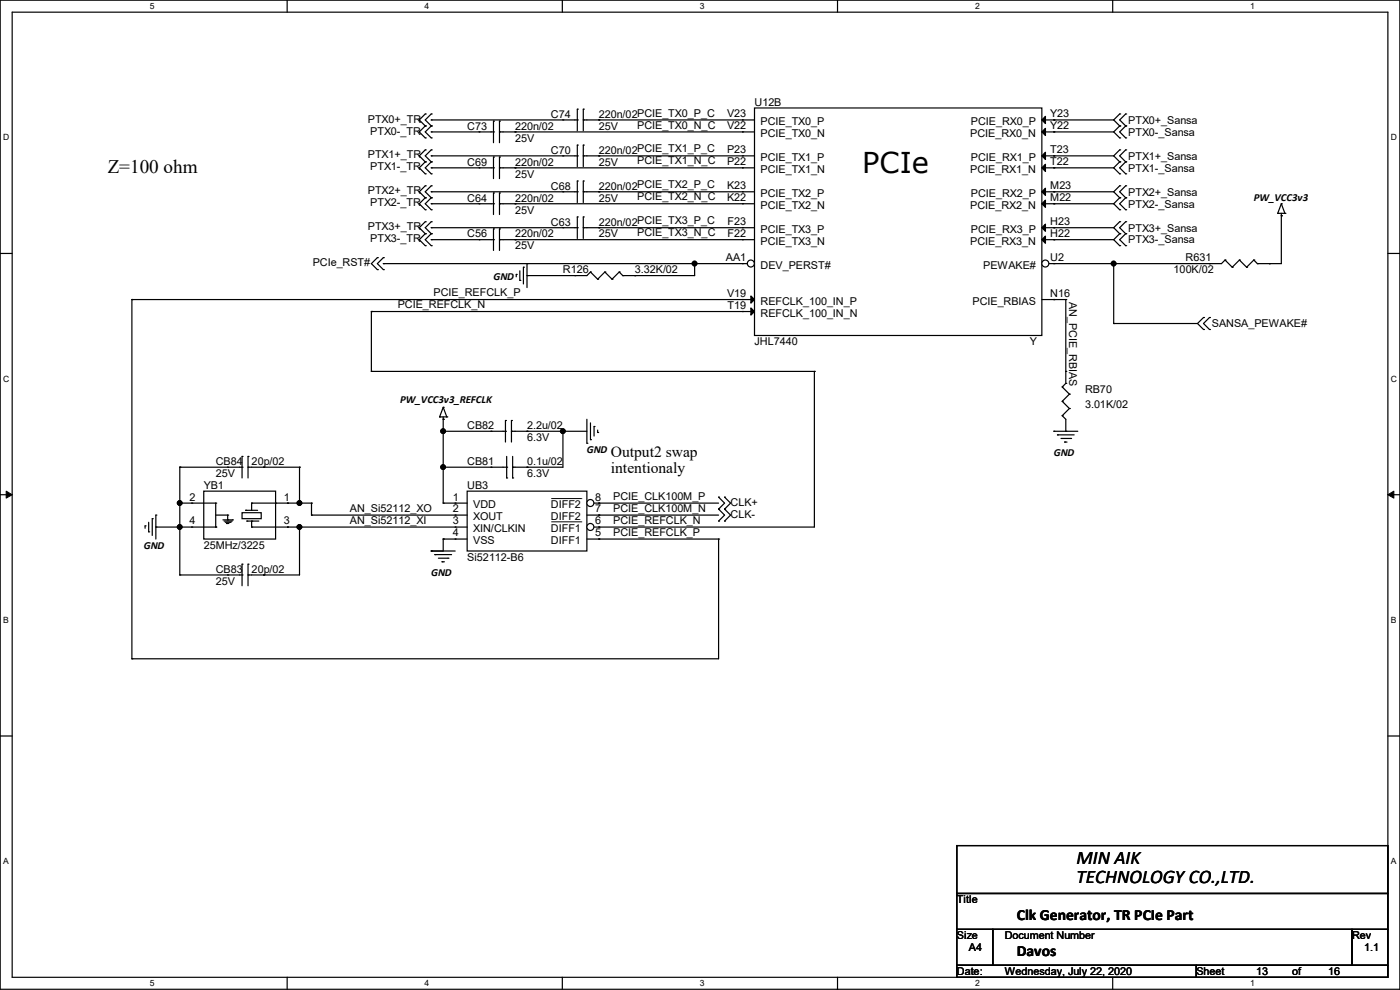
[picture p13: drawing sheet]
<svg xmlns="http://www.w3.org/2000/svg" width="297mm" height="210mm" viewBox="0 0 297 210" stroke-linecap="round" stroke-linejoin="round" font-family="sans-serif">
<defs><g id="words">
<text font-size="6.1" x="182.9" y="36.6">PCIe</text>
<g font-size="4.1">
<text x="22.9" y="36.7">Z=100 ohm</text>
<text x="228.4" y="183.2">MIN AIK</text>
<text x="228.4" y="187.3">TECHNOLOGY CO.,LTD.</text>
</g>
<g font-size="3.3">
<text x="129.6" y="97">Output2 swap</text>
<text x="129.6" y="100.4">intentionaly</text>
<text x="215.7" y="195.2">Clk Generator, TR PCIe Part</text>
<text x="215.7" y="202.8">Davos</text>
</g>
<g font-size="2.3">
<text x="160.1" y="22.4">U12B</text>
<text x="78" y="26">PTX0+_TR</text>
<text x="78.5" y="28.5">PTX0-_TR</text>
<text x="99.1" y="27.5">C73</text>
<text x="109.3" y="27.5">220n/02</text>
<text x="116.9" y="25">C74</text>
<text x="127" y="25">220n/02PCIE_TX0_P_C</text>
<text x="127" y="27.5">25V</text>
<text x="135.2" y="27.3">PCIE_TX0_N_C</text>
<text x="154.2" y="24.9">V23</text>
<text x="154.2" y="27.4">V22</text>
<text x="161.3" y="26.5">PCIE_TX0_P</text>
<text x="161.3" y="29">PCIE_TX0_N</text>
<text x="205.8" y="29">PCIE_RX0_N</text>
<text x="206" y="26.5">PCIE_RX0_P</text>
<text x="222.8" y="24.9">Y23</text>
<text x="222.8" y="27.4">Y22</text>
<text x="239.3" y="26.2">PTX0+_Sansa</text>
<text x="239.3" y="28.8">PTX0-_Sansa</text>
<text x="78" y="33.6">PTX1+_TR</text>
<text x="99.1" y="35.1">C69</text>
<text x="109.3" y="35.1">220n/02</text>
<text x="109.3" y="30.1">25V</text>
<text x="116.9" y="32.6">C70</text>
<text x="127" y="32.6">220n/02PCIE_TX1_P_C</text>
<text x="127" y="35.1">25V</text>
<text x="135.2" y="34.9">PCIE_TX1_N_C</text>
<text x="154.2" y="32.5">P23</text>
<text x="154.2" y="35.1">P22</text>
<text x="161.3" y="34.1">PCIE_TX1_P</text>
<text x="206" y="34.1">PCIE_RX1_P</text>
<text x="222.8" y="32.5">T23</text>
<text x="222.8" y="35.1">T22</text>
<text x="239.3" y="33.9">PTX1+_Sansa</text>
<text x="78" y="41.2">PTX2+_TR</text>
<text x="78.5" y="36.2">PTX1-_TR</text>
<text x="109.3" y="37.7">25V</text>
<text x="116.9" y="40.2">C68</text>
<text x="127" y="40.2">220n/02PCIE_TX2_P_C</text>
<text x="154.2" y="40.1">K23</text>
<text x="161.3" y="36.7">PCIE_TX1_N</text>
<text x="161.3" y="41.7">PCIE_TX2_P</text>
<text x="205.8" y="36.7">PCIE_RX1_N</text>
<text x="206" y="41.7">PCIE_RX2_P</text>
<text x="222.8" y="40.1">M23</text>
<text x="239.3" y="36.4">PTX1-_Sansa</text>
<text x="239.3" y="41.5">PTX2+_Sansa</text>
<text x="78.5" y="43.8">PTX2-_TR</text>
<text x="99.1" y="42.8">C64</text>
<text x="109.3" y="42.8">220n/02</text>
<text x="109.3" y="45.3">25V</text>
<text x="116.9" y="47.8">C63</text>
<text x="127" y="42.8">25V</text>
<text x="127" y="47.8">220n/02PCIE_TX3_P_C</text>
<text x="135.2" y="42.5">PCIE_TX2_N_C</text>
<text x="154.2" y="42.7">K22</text>
<text x="154.4" y="47.8">F23</text>
<text x="161.3" y="44.3">PCIE_TX2_N</text>
<text x="205.8" y="44.3">PCIE_RX2_N</text>
<text x="222.8" y="42.7">M22</text>
<text x="222.8" y="47.8">H23</text>
<text x="239.3" y="44">PTX2-_Sansa</text>
<text x="266" y="42.6">PW_VCC3v3</text>
<text x="78" y="48.9">PTX3+_TR</text>
<text x="78.5" y="51.4">PTX3-_TR</text>
<text x="99.1" y="50.4">C56</text>
<text x="109.3" y="50.4">220n/02</text>
<text x="109.3" y="52.9">25V</text>
<text x="127" y="50.4">25V</text>
<text x="135.2" y="50.1">PCIE_TX3_N_C</text>
<text x="154.4" y="50.3">F22</text>
<text x="161.3" y="49.4">PCIE_TX3_P</text>
<text x="161.3" y="51.9">PCIE_TX3_N</text>
<text x="205.8" y="51.9">PCIE_RX3_N</text>
<text x="206" y="49.4">PCIE_RX3_P</text>
<text x="222.8" y="50.3">H22</text>
<text x="239.3" y="49.1">PTX3+_Sansa</text>
<text x="239.3" y="51.6">PTX3-_Sansa</text>
<text x="66.3" y="56.5">PCIe_RST#</text>
<text x="104.7" y="59.4">GND</text>
<text x="119.4" y="58">R126</text>
<text x="134.7" y="58">3.32K/02</text>
<text x="154" y="55.4">AA1</text>
<text x="161.3" y="57">DEV_PERST#</text>
<text x="208.6" y="57">PEWAKE#</text>
<text x="222.8" y="55.4">U2</text>
<text x="249" y="58">100K/02</text>
<text x="251.5" y="55.5">R631</text>
<text x="84.4" y="65.4">PCIE_REFCLK_N</text>
<text x="92" y="62.8">PCIE_REFCLK_P</text>
<text x="154.2" y="63">V19</text>
<text x="154.4" y="65.5">T19</text>
<text x="161.3" y="64.6">REFCLK_100_IN_P</text>
<text x="206.3" y="64.6">PCIE_RBIAS</text>
<text x="222.8" y="63">N16</text>
<text x="226.8" y="64.1" transform="rotate(90 226.8 64.1)">AN_PCIE_RBIAS</text>
<text x="161.3" y="67.1">REFCLK_100_IN_N</text>
<text x="257.1" y="69.4">SANSA_PEWAKE#</text>
<text x="160.1" y="73.2">JHL7440</text>
<text x="218.5" y="73.2">Y</text>
<text x="230.2" y="83.4">RB70</text>
<text x="84.9" y="85.5">PW_VCC3v3_REFCLK</text>
<text x="230.2" y="86.4">3.01K/02</text>
<text x="99.1" y="91">CB82</text>
<text x="111.8" y="91">2.2u/02</text>
<text x="111.8" y="93.6">6.3V</text>
<text x="45.8" y="98.6">CB84</text>
<text x="45.8" y="101.2">25V</text>
<text x="53.4" y="98.6">20p/02</text>
<text x="99.1" y="98.6">CB81</text>
<text x="111.8" y="98.6">0.1u/02</text>
<text x="111.8" y="101.2">6.3V</text>
<text x="124.5" y="96.2">GND</text>
<text x="223.6" y="96.7">GND</text>
<text x="40.2" y="106.2">2</text>
<text x="43.2" y="103.7">YB1</text>
<text x="60.2" y="106.2">1</text>
<text x="96.1" y="106.2">1</text>
<text x="99.1" y="103.7">UB3</text>
<text x="100.4" y="107.8">VDD</text>
<text x="116.9" y="107.8">DIFF2</text>
<text x="126.3" y="106.2">8</text>
<text x="130.1" y="106">PCIE_CLK100M_P</text>
<text x="155" y="107.3">CLK+</text>
<text x="40.2" y="111.3">4</text>
<text x="60.2" y="111.3">3</text>
<text x="74.2" y="111.1">AN_Si52112_XI</text>
<text x="74.2" y="108.5">AN_Si52112_XO</text>
<text x="96.1" y="108.7">2</text>
<text x="96.1" y="111.3">3</text>
<text x="96.1" y="113.8">4</text>
<text x="100.4" y="110.3">XOUT</text>
<text x="100.4" y="112.9">XIN/CLKIN</text>
<text x="116.9" y="112.9">DIFF1</text>
<text x="116.9" y="110.3">DIFF2</text>
<text x="126.3" y="111.3">6</text>
<text x="126.3" y="113.8">5</text>
<text x="126.3" y="108.7">7</text>
<text x="130.1" y="108.5">PCIE_CLK100M_N</text>
<text x="130.1" y="113.6">PCIE_REFCLK_P</text>
<text x="130.1" y="111.1">PCIE_REFCLK_N</text>
<text x="155" y="109.8">CLK-</text>
<text x="30.5" y="116.5">GND</text>
<text x="43.2" y="116.4">25MHz/3225</text>
<text x="99.1" y="119">Si52112-B6</text>
<text x="100.4" y="115.4">VSS</text>
<text x="116.9" y="115.4">DIFF1</text>
<text x="45.8" y="121.5">CB83</text>
<text x="45.8" y="124">25V</text>
<text x="53.4" y="121.5">20p/02</text>
<text x="91.5" y="122.1">GND</text>
<text x="203" y="191.6">Title</text>
<text x="203" y="199.2">Size</text>
<text x="205.5" y="201.8">A4</text>
<text x="213.2" y="199.2">Document Number</text>
<text x="286.8" y="199.2">Rev</text>
<text x="289.4" y="201.8">1.1</text>
<text x="203" y="206.8">Date:</text>
<text x="213.2" y="206.8">Wednesday, July 22, 2020</text>
<text x="253.8" y="206.8">Sheet</text>
<text x="266.5" y="206.8">13</text>
<text x="274.1" y="206.8">of</text>
<text x="281.7" y="206.8">16</text>
</g>
<g font-size="1.8">
<text x="31.8" y="1.9">5</text>
<text x="90.1" y="1.9">4</text>
<text x="148.5" y="1.9">3</text>
<text x="206.8" y="1.9">2</text>
<text x="265.2" y="1.9">1</text>
<text x=".7" y="29.8">D</text>
<text x="295.1" y="29.8">D</text>
<text x=".7" y="80.9">C</text>
<text x="295.1" y="80.9">C</text>
<text x=".7" y="132.1">B</text>
<text x="295.1" y="132.1">B</text>
<text x=".7" y="183.3">A</text>
<text x="295.1" y="183.3">A</text>
<text x="31.8" y="209.2">5</text>
<text x="90.1" y="209.2">4</text>
<text x="148.5" y="209.2">3</text>
<text x="206.8" y="209.2">2</text>
<text x="265.2" y="209.2">1</text>
</g>
</g></defs>
<path d="M0 0h297v209.8h-297zM2.6 2.6h291.8v204.7h-291.8z" fill="none" stroke="#000" stroke-width=".25"/>
<g fill="#fff">
<path d="M31.7 .3h1v2h-1z"/>
<path d="M31.7 207.6h1v2h-1z"/>
</g>
<path d="M60.9 0v2.6M60.9 207.3v2.5" fill="none" stroke="#000" stroke-width=".25"/>
<g fill="#fff">
<path d="M90.1 .3h1v2h-1z"/>
<path d="M90.1 207.6h1v2h-1z"/>
</g>
<path d="M119.3 0v2.6M119.3 207.3v2.5" fill="none" stroke="#000" stroke-width=".25"/>
<g fill="#fff">
<path d="M148.5 .3h.9v2h-.9z"/>
<path d="M148.5 207.6h.9v2h-.9z"/>
</g>
<path d="M177.7 0v2.6M177.7 207.3v2.5" fill="none" stroke="#000" stroke-width=".25"/>
<g fill="#fff">
<path d="M206.8 .3h1v2h-1z"/>
<path d="M206.8 207.6h1v2h-1z"/>
</g>
<path d="M236.1 0v2.6M236.1 207.3v2.5" fill="none" stroke="#000" stroke-width=".25"/>
<g fill="#fff">
<path d="M265.2 .3h1v2h-1z"/>
<path d="M265.2 207.6h1v2h-1z"/>
<path d="M.7 28.2h1.2v1.9h-1.2z"/>
<path d="M295.1 28.2h1.2v1.9h-1.2z"/>
<path d="M.7 79.3h1.2v2h-1.2z"/>
<path d="M295.1 79.3h1.2v2h-1.2z"/>
</g>
<path d="M0 53.8h2.6M294.4 53.8h2.6" fill="none" stroke="#000" stroke-width=".25"/>
<g fill="#fff">
<path d="M.7 130.5h1.2v2h-1.2z"/>
<path d="M295.1 130.5h1.1v2h-1.1z"/>
</g>
<path d="M0 104.9h2.6M294.4 104.9h2.6" fill="none" stroke="#000" stroke-width=".25"/>
<path d="M1.3 104.2l1.3 .7-1.3 .8zM294.4 104.9l1.3-.7v1.5z" fill="#000" stroke="#000" stroke-width=".21"/>
<g fill="#fff">
<path d="M.7 181.7h1.2v2h-1.2z"/>
<path d="M295.1 181.7h1.1v2h-1.1z"/>
</g>
<g fill="none" stroke="#000" stroke-width=".25">
<path d="M90.2 39.4h.1M90.2 34.3h.1M90.2 36.9h.1M90.2 31.8h.1M90.2 26.7h.1M90.2 29.3h.1M90.2 24.2h.1M90.2 39.4l-1.3 1.3 1.3 1.3M90.2 34.3l-1.3 1.3 1.3 1.3M90.2 31.8l-1.3 1.3 1.3 1.2M90.2 26.7l-1.3 1.3 1.3 1.3M90.2 24.2l-1.3 1.2 1.3 1.3"/>
<path d="M91.5 39.4h.1M91.5 34.3h.1M91.5 36.9h.1M91.5 31.8h.1M91.5 26.7h.1M91.5 29.3h.1M91.5 24.2h.1M91.5 39.4l-1.3 1.3 1.3 1.3M91.5 34.3l-1.3 1.3 1.3 1.3M91.5 31.8l-1.3 1.3 1.3 1.2M91.5 26.7l-1.3 1.3 1.3 1.3M91.5 24.2l-1.3 1.2 1.3 1.3"/>
<path d="M101.6 35.6h.1M101.6 35.6h3.1M104.7 35.6h.1M104.7 33.3h.1M104.7 33.3v4.6M106 33.3h.1M106 35.6h.1M106 35.6h3.3M106 33.3v4.6M109.3 35.6h.1M119.4 25.4h.1M119.4 33.1h.1"/>
<path d="M119.4 25.4h3.1M119.4 33.1h3.1M122.5 25.4h.1M122.5 23.2h.1M122.5 33.1h.1M122.5 30.8h.1M122.5 38.4h.1M122.5 23.2v4.5M122.5 30.8v4.5M122.5 38.4v4.6M123.7 23.2h.1M123.7 25.4h.1"/>
<path d="M123.7 30.8h.1M123.7 33.1h.1M123.7 38.4h.1M123.7 25.4h3.3M123.7 23.2v4.5M123.7 30.8v4.5M123.7 38.4v4.6M123.7 33.1h3.3M127 25.4h.1M127 33.1h.1M237.5 24.2h.1M237.5 26.7h.1"/>
<path d="M237.5 29.3h.1M237.5 31.8h.1M237.5 34.3h.1M237.5 36.9h.1M237.5 39.4h.1M237.5 24.2l-1.2 1.2 1.2 1.3M237.5 26.7l-1.2 1.3 1.2 1.3M237.5 31.8l-1.2 1.3 1.2 1.2M237.5 34.3l-1.2 1.3 1.2 1.3M237.5 39.4l-1.2 1.3 1.2 1.3M238.8 26.7h.1M238.8 24.2h.1"/>
<path d="M238.8 29.3h.1M238.8 34.3h.1M238.8 31.8h.1M238.8 36.9h.1M238.8 39.4h.1M238.8 24.2l-1.3 1.2 1.3 1.3M238.8 26.7l-1.3 1.3 1.3 1.3M238.8 31.8l-1.3 1.3 1.3 1.2M238.8 34.3l-1.3 1.3 1.3 1.3M238.8 39.4l-1.3 1.3 1.3 1.3M80.1 57.2h.1M80.1 54.7h.1"/>
<path d="M80.1 54.7l-1.3 1.2 1.3 1.3M81.3 57.2h.1M81.3 54.7h.1M81.3 54.7l-1.2 1.2 1.2 1.3M90.2 49.6h.1M90.2 52.1h.1M90.2 47h.1M90.2 42h.1M90.2 44.5h.1M90.2 49.6l-1.3 1.2 1.3 1.3M90.2 47l-1.3 1.3 1.3 1.3M90.2 42l-1.3 1.2 1.3 1.3"/>
<path d="M91.5 49.6h.1M91.5 52.1h.1M91.5 47h.1M91.5 42h.1M91.5 44.5h.1M91.5 49.6l-1.3 1.2 1.3 1.3M91.5 47l-1.3 1.3 1.3 1.3M91.5 42l-1.3 1.2 1.3 1.3M101.6 50.8h.1M101.6 43.2h.1M101.6 50.8h3.1M101.6 43.2h3.1"/>
<path d="M104.7 50.8h.1M104.7 48.6h.1M104.7 43.2h.1M104.7 40.9h.1M104.7 40.9v4.6M104.7 48.6v4.5M106 48.6h.1M106 50.8h.1M106 40.9h.1M106 43.2h.1M106 40.9v4.6M106 48.6v4.5"/>
<path d="M106 50.8h3.3M106 43.2h3.3M109.3 50.8h.1M109.3 43.2h.1M109.5 58.2h.1M109.5 58.2v.5M110.3 59.5h.1M110.3 57.4v2.1M111 56.7h.1M111 56.7v3.5M111.8 55.9h.1M111.8 55.9v5.1"/>
<path d="M119.4 40.7h.1M119.4 48.3h.1M119.4 40.7h3.1M119.4 48.3h3.1M122 58.5h.1M122.5 40.7h.1M122.5 48.3h.1M122.5 46h.1M122.5 46v4.6M123.7 40.7h.1M123.7 46h.1M123.7 48.3h.1"/>
<path d="M123.7 46v4.6M123.7 40.7h3.3M123.7 48.3h3.3M125.3 57.7h.1M125.3 57.7l-.8 .8h-2.5M125.3 57.7l1.5 1.5M126.8 59.2h.1M127 40.7h.1M127 48.3h.1M128.3 57.7h.1M128.3 57.7l-1.5 1.5M128.3 57.7l1.5 1.5"/>
<path d="M129.8 59.2h.1M131.4 57.7h.1M131.4 57.7l-1.6 1.5M131.4 57.7l.7 .8M132.1 58.5h.1M132.1 58.5h2.6M134.7 58.5h.1M237.5 42h.1M237.5 44.5h.1M237.5 47h.1M237.5 49.6h.1M237.5 52.1h.1"/>
<path d="M237.5 42l-1.2 1.2 1.2 1.3M237.5 47l-1.2 1.3 1.2 1.3M237.5 49.6l-1.2 1.2 1.2 1.3M238.8 42h.1M238.8 44.5h.1M238.8 49.6h.1M238.8 47h.1M238.8 52.1h.1M238.8 42l-1.3 1.2 1.3 1.3M238.8 47l-1.3 1.3 1.3 1.3M238.8 49.6l-1.3 1.2 1.3 1.3M271.1 45.3h.1"/>
<path d="M271.1 45.3h1.5M271.8 45.8h.1M271.8 43.2h.1M271.8 45.3v.5M271.8 43.2l-.7 2.1M271.8 43.2l.8 2.1M272.6 45.3h.1M226.1 78.8h.1M226.1 78.8v2.5M255.3 67.4h.1M255.3 69.9h.1M255.3 67.4l-1.3 1.2 1.3 1.3"/>
<path d="M256.6 69.9h.1M256.6 67.4h.1M256.6 67.4l-1.3 1.2 1.3 1.3M48.3 99.1h.1M48.3 99.1h3.1M51.4 99.1h.1M51.4 96.8h.1M51.4 96.8v4.6M52.6 96.8h.1M52.6 99.1h.1M52.6 96.8v4.6M52.6 99.1h3.3"/>
<path d="M55.9 99.1h.1M93.3 88.4h.1M93.3 88.4h1.5M94 88.9h.1M94 86.4h.1M94 88.4v.5M94 86.4l-.7 2M94 86.4l.8 2M94.8 88.4h.1M104.2 99.1h.1M104.2 99.1h3.3M107.5 99.1h.1"/>
<path d="M107.5 96.8v4.6M108.8 99.1h.1M108.8 99.1h3M108.8 96.8v4.6M111.8 99.1h.1M124.5 94h.1M124.5 88.9v5.1M125.3 93.3h.1M125.3 89.7v3.6M126 90.5h.1M126 90.5v2M126.8 91.7h.1"/>
<path d="M126.8 91.2v.5M223.6 91.5h.1M223.6 91.5h5M224.3 92.2h.1M224.3 92.2h3.6M225.1 93h2M225.3 88.2h.1M225.3 85.1h.1M225.3 82.1h.1M225.3 88.2l.8 .7v2.6M225.3 85.1l1.6 1.6M225.3 82.1l1.6 1.5"/>
<path d="M225.8 93.8h.1M225.8 93.8h.6M226.1 81.3h.1M226.1 91.5h.1M226.1 81.3l-.8 .8M226.9 86.7h.1M226.9 83.6h.1M226.9 86.7l-1.6 1.5M226.9 83.6l-1.6 1.5M227.1 93h.1M30.8 111.5h.1M30.8 111.5v.6"/>
<path d="M31.5 112.8h.1M31.5 110.8v2M32.3 110h.1M32.3 110v3.6M33.1 109.3h.1M33.1 109.3v5M51.4 119.7h.1M51.4 119.7v4.5M52.6 119.7h.1M52.6 119.7v4.5M91.5 116.9h.1M91.5 116.9h5.1"/>
<path d="M92.2 117.6h.1M92.2 117.6h3.6M93 118.4h2M93.8 119.2h.1M93.8 119.2h.5M95 118.4h.1M96.6 106.7h.1M96.6 109.3h.1M96.6 111.8h.1M96.6 114.3h.1M96.6 106.7h2.5M96.6 109.3h2.5"/>
<path d="M96.6 111.8h2.5M96.6 114.3h2.5M99.1 104.2h25.4v12.7h-25.4zM107.5 101.4h.1M108.8 101.4h.1M152.4 108h.1M152.4 105.5h.1M152.4 110.5h.1M152.4 105.5l1.3 1.2-1.3 1.3M152.4 108l1.3 1.3-1.3 1.2M153.7 108h.1M153.7 105.5h.1"/>
<path d="M153.7 110.5h.1M153.7 105.5l1.3 1.2-1.3 1.3M153.7 108l1.3 1.3-1.3 1.2M48.3 122h.1M48.3 122h3.1M51.4 122h.1M52.6 122h.1M52.6 122h3.3M55.9 122h.1M0 156.1h2.6M294.4 156.1h2.6M203 179.4h91.4v10.1h-91.4z"/>
<path d="M203 189.5h91.4v7.6h-91.4zM203 197.1h7.6v7.7h-7.6zM210.6 197.1h76.2v7.7h-76.2zM286.8 197.1h7.6v7.7h-7.6zM203 204.8h50.8v2.5h-50.8zM253.8 204.8h40.6v2.5h-40.6z"/>
</g>
<circle cx="125.2" cy="111.8" r=".74" fill="#fff" stroke="#000" stroke-width=".25"/>
<path d="M124.5 114.3h2.5M126 111.8h1M127 111.8h.1M127 114.3h.1" fill="none" stroke="#000" stroke-width=".25"/>
<path d="M116.9 110.7h6.4M123.3 110.7h.1" fill="none" stroke="#000" stroke-width=".21"/>
<circle cx="125.2" cy="106.7" r=".74" fill="#fff" stroke="#000" stroke-width=".25"/>
<g fill="none" stroke="#000" stroke-width=".25">
<path d="M157.5 25.4h.1M157.5 28h.1M157.5 33.1h.1M157.5 35.6h.1M157.5 25.4h2.6M157.5 28h2.6M157.5 33.1h2.6M157.5 35.6h2.6M160.1 22.9h60.9v48.3h-60.9zM221 25.4h2.6M221 28h2.6M221 33.1h2.6"/>
<path d="M221 35.6h2.6M223.6 25.4h.1M223.6 28h.1M223.6 33.1h.1M223.6 35.6h.1M157.5 40.7h.1M157.5 43.2h.1M157.5 48.3h.1M157.5 50.8h.1M157.5 40.7h2.6M157.5 43.2h2.6M157.5 48.3h2.6"/>
<path d="M157.5 50.8h2.6M221 40.7h2.6M221 43.2h2.6M221 48.3h2.6M221 50.8h2.6M223.6 40.7h.1M223.6 43.2h.1M223.6 48.3h.1M223.6 50.8h.1M256.6 55.9h.1M259.9 55.2h.1M259.9 55.2l-.8 .7h-2.5"/>
<path d="M259.9 55.2l1.5 1.5M261.4 56.7h.1M262.9 55.2h.1M262.9 55.2l-1.5 1.5M262.9 55.2l1.6 1.5M264.5 56.7h.1M266 55.2h.1M266 55.2l-1.5 1.5M266 55.2l.7 .7M266.7 55.9h.1M266.7 55.9h2.6M269.3 55.9h.1"/>
<path d="M157.5 66.1h.1M157.5 63.5h.1M157.5 66.1h2.6M157.5 63.5h2.6M40.7 111.8h.1M40.7 106.7h.1M40.7 106.7h5.1M40.7 111.8h5.1M43.2 104.2h15.3v10.1h-15.3zM45.8 106.7h.1M45.8 111.8h.1M45.8 109.3h2.5"/>
<path d="M45.8 106.7v5.1M47.3 110.3h2M47.5 110.5h1.6M47.8 110.8h1M48 111h.1M48 111h.6M48.3 109.3h.1M48.3 110.3h.1M48.3 109.3v1M48.8 110.8h.1M49.1 110.5h.1M49.3 110.3h.1"/>
<path d="M51.4 108.8h4v1.2h-4zM52.1 108.2h.1M52.1 108.2h2.6M52.4 110.5h.1M52.4 110.5h2.5M53.4 110.5h.1M53.4 106.7h.1M53.4 111.8h.1M53.4 106.7h7.6M53.4 106.7v1.5M53.4 110.5v1.3M53.4 111.8h7.6"/>
<path d="M58.5 106.7h.1M61 106.7h.1M61 111.8h.1M124.5 109.3h2.5M126 106.7h1M127 106.7h.1M127 109.3h.1"/>
</g>
<path d="M116.9 105.8h6.4M123.3 105.8h.1" fill="none" stroke="#000" stroke-width=".21"/>
<path d="M221 25.4l.8-.7v1.5zM221 28l.8-.8v1.5zM221 33.1l.8-.8v1.5zM221 35.6l.8-.8v1.6zM221 40.7l.8-.8v1.5zM221 43.2l.8-.7v1.5zM221 48.3l.8-.8v1.6zM221 50.8l.8-.7v1.5zM159.3 65.3l.8 .8-.8 .7zM159.3 62.8l.8 .7-.8 .8z" fill="#000" stroke="#000" stroke-width=".25"/>
<circle cx="159.3" cy="55.9" r=".74" fill="#fff" stroke="#000" stroke-width=".25"/>
<path d="M157.5 55.9h.1M157.5 55.9h1M221 63.5h2.6M223.6 63.5h.1" fill="none" stroke="#000" stroke-width=".25"/>
<circle cx="221.8" cy="55.9" r=".74" fill="#fff" stroke="#000" stroke-width=".25"/>
<g fill="none" stroke="#000" stroke-width=".25">
<path d="M91.5 25.4h.1M91.5 28h.1M91.5 33.1h.1M91.5 35.6h.1M91.5 28h13.2M91.5 25.4h27.9M91.5 33.1h27.9M91.5 35.6h10.1M101.6 28h.1M104.7 28h.1M104.7 25.7h.1M104.7 25.7v4.6"/>
<path d="M106 25.7h.1M106 28h.1M106 28h51.5M106 25.7v4.6M109.3 28h.1M109.3 35.6h.1M109.3 35.6h48.2M127 25.4h.1M127 33.1h.1M127 25.4h30.5M127 33.1h30.5M223.6 25.4h.1"/>
<path d="M223.6 28h.1M223.6 33.1h.1M223.6 35.6h.1M223.6 28h12.7M223.6 25.4h12.7M223.6 33.1h12.7M223.6 35.6h12.7M81.3 55.9h.1M81.3 55.9h76.2M91.5 40.7h.1M91.5 43.2h.1M91.5 48.3h.1"/>
<path d="M91.5 50.8h.1M91.5 40.7h27.9M91.5 43.2h10.1M91.5 48.3h27.9M91.5 50.8h10.1M109.3 43.2h.1M109.3 50.8h.1M109.3 43.2h48.2M109.3 50.8h48.2M111.8 58.5h.1M111.8 58.5h10.2M127 40.7h.1"/>
<path d="M127 48.3h.1M127 40.7h30.5M127 48.3h30.5M134.7 58.5h.1M147.4 55.9h.1M147.4 55.9v2.6h-12.7M222.5 55.9h34.1M223.6 55.9h.1M223.6 40.7h.1M223.6 43.2h.1M223.6 48.3h.1M223.6 50.8h.1"/>
<path d="M223.6 40.7h12.7M223.6 43.2h12.7M223.6 48.3h12.7M223.6 50.8h12.7M236.3 55.9h.1M236.3 55.9v12.7M256.6 55.9h.1M269.3 55.9h.1M271.8 45.8h.1M271.8 45.8v10.1h-2.5M28 63.5h.1M28 63.5h129.5"/>
<path d="M28 63.5v76.2M78.8 78.8h.1M78.8 66.1h.1M78.8 78.8h94M78.8 66.1v12.7M78.8 66.1h78.7M172.8 78.8h.1M172.8 78.8v33h-45.8M223.6 63.5h.1M223.6 63.5h2.5M226.1 63.5h.1M226.1 63.5v15.3"/>
<path d="M236.3 68.6h.1M236.3 68.6h17.7M38.1 99.1h.1M38.1 99.1v22.9M38.1 99.1h10.2M55.9 99.1h.1M55.9 99.1h7.6M63.5 99.1h.1M63.5 99.1v7.6M94 91.5h.1M94 88.9h.1M94 99.1h.1"/>
<path d="M94 91.5h13.2M94 99.1h10.2M94 88.9v17.8M104.2 91.5h.1M107.2 91.5h.1M107.2 89.2h.1M107.2 89.2v4.6M108.5 89.2h.1M108.5 91.5h.1M108.5 91.5h16M108.5 89.2v4.6M111.8 91.5h.1"/>
<path d="M111.8 99.1h.1M119.4 91.5h.1M119.4 91.5v7.6h-7.6M33.1 111.8h.1M33.1 111.8h7.6M38.1 111.8h.1M38.1 106.7h.1M38.1 106.7h2.6M61 106.7h.1M61 111.8h.1M61 111.8h35.6M61 106.7h5.1"/>
<path d="M63.5 111.8h.1M63.5 106.7h.1M63.5 111.8v10.2h-7.6M66.1 109.3h.1M66.1 106.7h.1M66.1 109.3h30.5M66.1 106.7v2.6M91.5 116.9h.1M94 106.7h.1M94 114.3h.1M94 106.7h2.6M94 114.3h2.6"/>
<path d="M94 114.3v2.6h-2.5M127 106.7h.1M127 109.3h.1M127 114.3h.1M127 111.8h.1M127 106.7h25.4M127 109.3h25.4M127 114.3h25.4M152.4 114.3h.1M152.4 114.3v25.4h-124.4M28 139.7h.1M38.1 122h.1"/>
<path d="M38.1 122h10.2M55.9 122h.1"/>
</g>
<g fill="#000" stroke="#000" stroke-width=".25">
<circle cx="147.3" cy="55.9" r=".49"/>
<circle cx="236.2" cy="55.9" r=".49"/>
<circle cx="94" cy="91.5" r=".49"/>
<circle cx="94" cy="99.1" r=".49"/>
<circle cx="119.4" cy="91.5" r=".49"/>
<circle cx="38.1" cy="111.8" r=".49"/>
<circle cx="38.1" cy="106.7" r=".49"/>
<circle cx="63.5" cy="111.8" r=".49"/>
<circle cx="63.5" cy="106.7" r=".49"/>
</g>
<use href="#words"/>
</svg>
